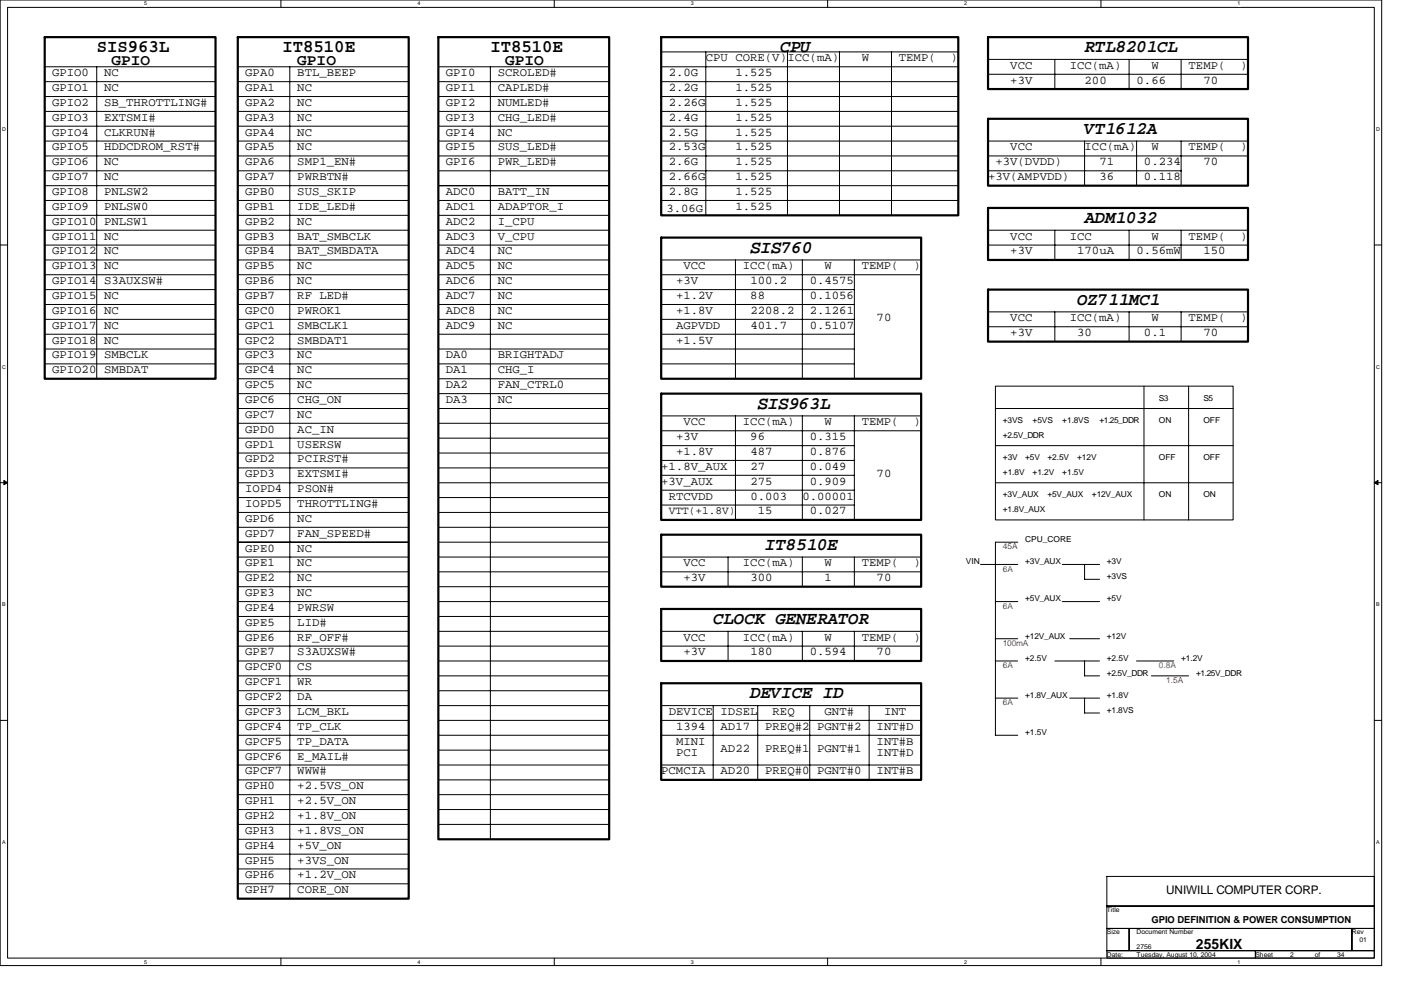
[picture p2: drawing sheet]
<svg xmlns="http://www.w3.org/2000/svg" width="297mm" height="210mm" viewBox="0 0 297 210" stroke-linecap="round" stroke-linejoin="round" font-family="sans-serif">
<defs><g id="words">
<g font-size="3.8">
<text x="20.5" y="11">SIS963L</text>
<text x="59.9" y="11">IT8510E</text>
<text x="104" y="11">IT8510E</text>
<text x="165.4" y="11.1">CPU</text>
<text x="230" y="11.1">RTL8201CL</text>
<text x="230" y="28.4">VT1612A</text>
<text x="230" y="47.3">ADM1032</text>
<text x="159.1" y="53.6">SIS760</text>
<text x="228.4" y="64.6">OZ711MC1</text>
<text x="160.7" y="86.7">SIS963L</text>
<text x="162.2" y="116.6">IT8510E</text>
<text x="151.2" y="132.3">CLOCK GENERATOR</text>
<text x="159.1" y="148.1">DEVICE ID</text>
</g>
<g font-size="3.3">
<text x="23.7" y="13.8">GPIO</text>
<text x="63" y="13.8">GPIO</text>
<text x="107.1" y="13.8">GPIO</text>
</g>
<text font-size="3" x="253.6" y="201.2">255KIX</text>
<g font-size="2.5">
<text x="11" y="16.2">GPIO0</text>
<text x="22.1" y="16.2">NC</text>
<text x="52" y="16.2">GPA0</text>
<text x="63" y="16.2">BTL_BEEP</text>
<text x="94.5" y="16.2">GPI0</text>
<text x="105.5" y="16.2">SCROLED#</text>
<text x="141.8" y="16.2">2.0G</text>
<text x="149.6" y="13">CPU CORE(V)ICC(mA)</text>
<text x="155.9" y="16.2">1.525</text>
<text x="182.7" y="13">W</text>
<text x="190.6" y="13">TEMP(</text>
<text x="201.5" y="13">)</text>
<text x="214.2" y="14.6">VCC</text>
<text x="214.2" y="17.7">+3V</text>
<text x="226.8" y="14.6">ICC(mA)</text>
<text x="230" y="17.7">200</text>
<text x="241" y="17.7">0.66</text>
<text x="244.1" y="14.6">W</text>
<text x="252" y="14.6">TEMP(</text>
<text x="255.1" y="17.7">70</text>
<text x="263" y="14.6">)</text>
<text x="11" y="19.3">GPIO1</text>
<text x="11" y="22.5">GPIO2</text>
<text x="22.1" y="22.5">SB_THROTTLING#</text>
<text x="22.1" y="19.3">NC</text>
<text x="52" y="22.5">GPA2</text>
<text x="52" y="19.3">GPA1</text>
<text x="63" y="19.3">NC</text>
<text x="63" y="22.5">NC</text>
<text x="94.5" y="22.5">GPI2</text>
<text x="94.5" y="19.3">GPI1</text>
<text x="105.5" y="22.5">NUMLED#</text>
<text x="105.5" y="19.3">CAPLED#</text>
<text x="141.8" y="19.3">2.2G</text>
<text x="141.8" y="22.5">2.26G</text>
<text x="155.9" y="19.3">1.525</text>
<text x="155.9" y="22.5">1.525</text>
<text x="11" y="28.7">GPIO4</text>
<text x="11" y="25.6">GPIO3</text>
<text x="22.1" y="28.7">CLKRUN#</text>
<text x="22.1" y="25.6">EXTSMI#</text>
<text x="52" y="28.7">GPA4</text>
<text x="52" y="25.6">GPA3</text>
<text x="63" y="25.6">NC</text>
<text x="63" y="28.7">NC</text>
<text x="94.5" y="25.6">GPI3</text>
<text x="94.5" y="28.7">GPI4</text>
<text x="105.5" y="25.6">CHG_LED#</text>
<text x="105.5" y="28.7">NC</text>
<text x="141.8" y="25.6">2.4G</text>
<text x="141.8" y="28.7">2.5G</text>
<text x="155.9" y="25.6">1.525</text>
<text x="155.9" y="28.7">1.525</text>
<text x="11" y="35.1">GPIO6</text>
<text x="11" y="31.9">GPIO5</text>
<text x="22.1" y="35.1">NC</text>
<text x="22.1" y="31.9">HDDCDROM_RST#</text>
<text x="52" y="35.1">GPA6</text>
<text x="52" y="31.9">GPA5</text>
<text x="63" y="31.9">NC</text>
<text x="63" y="35.1">SMP1_EN#</text>
<text x="94.5" y="35.1">GPI6</text>
<text x="94.5" y="31.9">GPI5</text>
<text x="105.5" y="31.9">SUS_LED#</text>
<text x="105.5" y="35.1">PWR_LED#</text>
<text x="141.8" y="35.1">2.6G</text>
<text x="141.8" y="31.9">2.53G</text>
<text x="155.9" y="35.1">1.525</text>
<text x="155.9" y="31.9">1.525</text>
<text x="211" y="35.1">+3V(DVDD)</text>
<text x="214.2" y="31.9">VCC</text>
<text x="230" y="31.9">ICC(mA)</text>
<text x="233.1" y="35.1">71</text>
<text x="242.5" y="35.1">0.234</text>
<text x="244.1" y="31.9">W</text>
<text x="252" y="31.9">TEMP(</text>
<text x="255.1" y="35.1">70</text>
<text x="263" y="31.9">)</text>
<text x="11" y="41.4">GPIO8</text>
<text x="11" y="38.2">GPIO7</text>
<text x="22.1" y="38.2">NC</text>
<text x="22.1" y="41.4">PNLSW2</text>
<text x="52" y="38.2">GPA7</text>
<text x="52" y="41.4">GPB0</text>
<text x="63" y="38.2">PWRBTN#</text>
<text x="63" y="41.4">SUS_SKIP</text>
<text x="94.5" y="41.4">ADC0</text>
<text x="105.5" y="41.4">BATT_IN</text>
<text x="141.8" y="41.4">2.8G</text>
<text x="141.8" y="38.2">2.66G</text>
<text x="155.9" y="38.2">1.525</text>
<text x="155.9" y="41.4">1.525</text>
<text x="209.5" y="38.2">+3V(AMPVDD)</text>
<text x="233.1" y="38.2">36</text>
<text x="242.5" y="38.2">0.118</text>
<text x="11" y="47.6">GPIO10</text>
<text x="11" y="44.5">GPIO9</text>
<text x="22.1" y="44.5">PNLSW0</text>
<text x="22.1" y="47.6">PNLSW1</text>
<text x="52" y="47.6">GPB2</text>
<text x="52" y="44.5">GPB1</text>
<text x="63" y="47.6">NC</text>
<text x="63" y="44.5">IDE_LED#</text>
<text x="94.5" y="44.5">ADC1</text>
<text x="94.5" y="47.6">ADC2</text>
<text x="105.5" y="44.5">ADAPTOR_I</text>
<text x="105.5" y="47.6">I_CPU</text>
<text x="141.3" y="45">3.06G</text>
<text x="155.9" y="44.5">1.525</text>
<text x="11" y="54">GPIO12</text>
<text x="11" y="50.8">GPIO11</text>
<text x="22.1" y="50.8">NC</text>
<text x="22.1" y="54">NC</text>
<text x="52" y="50.8">GPB3</text>
<text x="52" y="54">GPB4</text>
<text x="63" y="50.8">BAT_SMBCLK</text>
<text x="63" y="54">BAT_SMBDATA</text>
<text x="94.5" y="50.8">ADC3</text>
<text x="94.5" y="54">ADC4</text>
<text x="105.5" y="50.8">V_CPU</text>
<text x="105.5" y="54">NC</text>
<text x="214.2" y="50.8">VCC</text>
<text x="214.2" y="54">+3V</text>
<text x="226.8" y="50.8">ICC</text>
<text x="228.4" y="54">170uA</text>
<text x="241" y="54">0.56mW</text>
<text x="244.1" y="50.8">W</text>
<text x="252" y="50.8">TEMP(</text>
<text x="255.1" y="54">150</text>
<text x="263" y="50.8">)</text>
<text x="11" y="57.1">GPIO13</text>
<text x="22.1" y="57.1">NC</text>
<text x="52" y="57.1">GPB5</text>
<text x="63" y="57.1">NC</text>
<text x="94.5" y="57.1">ADC5</text>
<text x="105.5" y="57.1">NC</text>
<text x="144.9" y="57.1">VCC</text>
<text x="157.5" y="57.1">ICC(mA)</text>
<text x="174.8" y="57.1">W</text>
<text x="182.7" y="57.1">TEMP(</text>
<text x="193.7" y="57.1">)</text>
<text x="11" y="60.2">GPIO14</text>
<text x="11" y="63.4">GPIO15</text>
<text x="22.1" y="60.2">S3AUXSW#</text>
<text x="22.1" y="63.4">NC</text>
<text x="52" y="63.4">GPB7</text>
<text x="52" y="60.2">GPB6</text>
<text x="63" y="63.4">RF LED#</text>
<text x="63" y="60.2">NC</text>
<text x="94.5" y="60.2">ADC6</text>
<text x="94.5" y="63.4">ADC7</text>
<text x="105.5" y="60.2">NC</text>
<text x="105.5" y="63.4">NC</text>
<text x="143.3" y="63.4">+1.2V</text>
<text x="143.3" y="60.2">+3V</text>
<text x="159.1" y="63.4">88</text>
<text x="159.1" y="60.2">100.2</text>
<text x="171.7" y="63.4">0.1056</text>
<text x="171.7" y="60.2">0.4575</text>
<text x="11" y="69.7">GPIO17</text>
<text x="11" y="66.5">GPIO16</text>
<text x="22.1" y="69.7">NC</text>
<text x="22.1" y="66.5">NC</text>
<text x="52" y="69.7">GPC1</text>
<text x="52" y="66.5">GPC0</text>
<text x="63" y="69.7">SMBCLK1</text>
<text x="63" y="66.5">PWROK1</text>
<text x="94.5" y="66.5">ADC8</text>
<text x="94.5" y="69.7">ADC9</text>
<text x="105.5" y="66.5">NC</text>
<text x="105.5" y="69.7">NC</text>
<text x="143.3" y="66.5">+1.8V</text>
<text x="143.3" y="69.7">AGPVDD</text>
<text x="159.1" y="69.7">401.7</text>
<text x="159.1" y="66.5">2208.2</text>
<text x="171.7" y="66.5">2.1261</text>
<text x="171.7" y="69.7">0.5107</text>
<text x="185.9" y="68.1">70</text>
<text x="214.2" y="68.1">VCC</text>
<text x="214.2" y="71.3">+3V</text>
<text x="226.8" y="68.1">ICC(mA)</text>
<text x="228.4" y="71.3">30</text>
<text x="242.5" y="71.3">0.1</text>
<text x="244.1" y="68.1">W</text>
<text x="252" y="68.1">TEMP(</text>
<text x="255.1" y="71.3">70</text>
<text x="263" y="68.1">)</text>
<text x="11" y="76">GPIO19</text>
<text x="11" y="72.9">GPIO18</text>
<text x="22.1" y="72.9">NC</text>
<text x="22.1" y="76">SMBCLK</text>
<text x="52" y="76">GPC3</text>
<text x="52" y="72.9">GPC2</text>
<text x="63" y="76">NC</text>
<text x="63" y="72.9">SMBDAT1</text>
<text x="94.5" y="76">DA0</text>
<text x="105.5" y="76">BRIGHTADJ</text>
<text x="143.3" y="72.9">+1.5V</text>
<text x="11" y="79.1">GPIO20</text>
<text x="22.1" y="79.1">SMBDAT</text>
<text x="52" y="79.1">GPC4</text>
<text x="52" y="82.3">GPC5</text>
<text x="63" y="79.1">NC</text>
<text x="63" y="82.3">NC</text>
<text x="94.5" y="79.1">DA1</text>
<text x="94.5" y="82.3">DA2</text>
<text x="105.5" y="79.1">CHG_I</text>
<text x="105.5" y="82.3">FAN_CTRL0</text>
<text x="52" y="85.4">GPC6</text>
<text x="52" y="88.6">GPC7</text>
<text x="63" y="88.6">NC</text>
<text x="63" y="85.4">CHG_ON</text>
<text x="94.5" y="85.4">DA3</text>
<text x="105.5" y="85.4">NC</text>
<text x="52" y="94.9">GPD1</text>
<text x="52" y="91.7">GPD0</text>
<text x="63" y="94.9">USERSW</text>
<text x="63" y="91.7">AC_IN</text>
<text x="143.3" y="93.3">+3V</text>
<text x="144.9" y="90.2">VCC</text>
<text x="157.5" y="90.2">ICC(mA)</text>
<text x="159.1" y="93.3">96</text>
<text x="171.7" y="93.3">0.315</text>
<text x="174.8" y="90.2">W</text>
<text x="182.7" y="90.2">TEMP(</text>
<text x="193.7" y="90.2">)</text>
<text x="52" y="98">GPD2</text>
<text x="52" y="101.2">GPD3</text>
<text x="63" y="98">PCIRST#</text>
<text x="63" y="101.2">EXTSMI#</text>
<text x="140.2" y="99.6">+1.8V_AUX</text>
<text x="143.3" y="96.5">+1.8V</text>
<text x="159.1" y="96.5">487</text>
<text x="159.1" y="99.6">27</text>
<text x="171.7" y="99.6">0.049</text>
<text x="171.7" y="96.5">0.876</text>
<text x="185.9" y="101.2">70</text>
<text x="52" y="107.5">IOPD5</text>
<text x="52" y="104.4">IOPD4</text>
<text x="63" y="104.4">PSON#</text>
<text x="63" y="107.5">THROTTLING#</text>
<text x="140.2" y="102.8">+3V_AUX</text>
<text x="141.8" y="105.9">RTCVDD</text>
<text x="159.1" y="102.8">275</text>
<text x="159.1" y="105.9">0.003</text>
<text x="170.1" y="105.9">0.00001</text>
<text x="171.7" y="102.8">0.909</text>
<text x="52" y="110.6">GPD6</text>
<text x="52" y="113.8">GPD7</text>
<text x="63" y="110.6">NC</text>
<text x="63" y="113.8">FAN_SPEED#</text>
<text x="160.7" y="109.1">15</text>
<text x="171.7" y="109.1">0.027</text>
<text x="52" y="116.9">GPE0</text>
<text x="63" y="116.9">NC</text>
<text x="52" y="123.2">GPE2</text>
<text x="52" y="120.1">GPE1</text>
<text x="63" y="123.2">NC</text>
<text x="63" y="120.1">NC</text>
<text x="144.9" y="123.2">+3V</text>
<text x="144.9" y="120.1">VCC</text>
<text x="157.5" y="120.1">ICC(mA)</text>
<text x="159.1" y="123.2">300</text>
<text x="174.8" y="120.1">W</text>
<text x="174.8" y="123.2">1</text>
<text x="182.7" y="120.1">TEMP(</text>
<text x="185.9" y="123.2">70</text>
<text x="193.7" y="120.1">)</text>
<text x="52" y="129.5">GPE4</text>
<text x="52" y="126.4">GPE3</text>
<text x="63" y="129.5">PWRSW</text>
<text x="63" y="126.4">NC</text>
<text x="52" y="132.7">GPE5</text>
<text x="52" y="135.8">GPE6</text>
<text x="63" y="132.7">LID#</text>
<text x="63" y="135.8">RF_OFF#</text>
<text x="144.9" y="135.8">VCC</text>
<text x="157.5" y="135.8">ICC(mA)</text>
<text x="174.8" y="135.8">W</text>
<text x="182.7" y="135.8">TEMP(</text>
<text x="193.7" y="135.8">)</text>
<text x="52" y="139">GPE7</text>
<text x="52" y="142.1">GPCF0</text>
<text x="63" y="142.1">CS</text>
<text x="63" y="139">S3AUXSW#</text>
<text x="144.9" y="139">+3V</text>
<text x="159.1" y="139">180</text>
<text x="171.7" y="139">0.594</text>
<text x="185.9" y="139">70</text>
<text x="52" y="148.4">GPCF2</text>
<text x="52" y="145.3">GPCF1</text>
<text x="63" y="145.3">WR</text>
<text x="63" y="148.4">DA</text>
<text x="52" y="154.7">GPCF4</text>
<text x="52" y="151.6">GPCF3</text>
<text x="63" y="154.7">TP_CLK</text>
<text x="63" y="151.6">LCM_BKL</text>
<text x="141.8" y="151.6">DEVICE</text>
<text x="143.3" y="154.7">1394</text>
<text x="152.8" y="151.6">IDSEL</text>
<text x="152.8" y="154.7">AD17</text>
<text x="162.2" y="154.7">PREQ#2</text>
<text x="163.8" y="151.6">REQ</text>
<text x="173.3" y="154.7">PGNT#2</text>
<text x="174.8" y="151.6">GNT#</text>
<text x="185.9" y="154.7">INT#D</text>
<text x="187.4" y="151.6">INT</text>
<text x="52" y="157.9">GPCF5</text>
<text x="52" y="161">GPCF6</text>
<text x="63" y="161">E_MAIL#</text>
<text x="63" y="157.9">TP_DATA</text>
<text x="143.3" y="157.9">MINI</text>
<text x="143.3" y="160.2">PCI</text>
<text x="152.8" y="159.5">AD22</text>
<text x="162.2" y="159.5">PREQ#1</text>
<text x="173.3" y="159.5">PGNT#1</text>
<text x="185.9" y="157.9">INT#B</text>
<text x="185.9" y="160.2">INT#D</text>
<text x="52" y="164.2">GPCF7</text>
<text x="52" y="167.3">GPH0</text>
<text x="63" y="164.2">WWW#</text>
<text x="63" y="167.3">+2.5VS_ON</text>
<text x="140.2" y="164.2">PCMCIA</text>
<text x="152.8" y="164.2">AD20</text>
<text x="162.2" y="164.2">PREQ#0</text>
<text x="173.3" y="164.2">PGNT#0</text>
<text x="185.9" y="164.2">INT#B</text>
<text x="52" y="170.5">GPH1</text>
<text x="52" y="173.6">GPH2</text>
<text x="63" y="170.5">+2.5V_ON</text>
<text x="63" y="173.6">+1.8V_ON</text>
<text x="52" y="176.8">GPH3</text>
<text x="52" y="179.9">GPH4</text>
<text x="63" y="179.9">+5V_ON</text>
<text x="63" y="176.8">+1.8VS_ON</text>
<text x="52" y="183.1">GPH5</text>
<text x="63" y="183.1">+3VS_ON</text>
<text x="52" y="189.4">GPH7</text>
<text x="52" y="186.2">GPH6</text>
<text x="63" y="189.4">CORE_ON</text>
<text x="63" y="186.2">+1.2V_ON</text>
<text x="247.3" y="189.6">UNIWILL COMPUTER CORP.</text>
</g>
<text font-size="2.4" x="141.8" y="108.9">VTT(+1.8V)</text>
<text font-size="2.1" x="244.1" y="195.6">GPIO DEFINITION &amp; POWER CONSUMPTION</text>
<g font-size="1.7">
<text x="212.6" y="89.7">+3VS</text>
<text x="218.9" y="89.7">+5VS</text>
<text x="225.2" y="89.7">+1.8VS</text>
<text x="233.1" y="89.7">+1.25_DDR</text>
<text x="245.7" y="89.7">ON</text>
<text x="245.7" y="85">S3</text>
<text x="255.1" y="89.7">OFF</text>
<text x="255.1" y="85">S5</text>
<text x="212.6" y="92.9">+2.5V_DDR</text>
<text x="212.6" y="97.6">+3V</text>
<text x="212.6" y="100.8">+1.8V</text>
<text x="217.4" y="97.6">+5V</text>
<text x="218.9" y="100.8">+1.2V</text>
<text x="222.1" y="97.6">+2.5V</text>
<text x="225.2" y="100.8">+1.5V</text>
<text x="228.4" y="97.6">+12V</text>
<text x="245.7" y="97.6">OFF</text>
<text x="255.1" y="97.6">OFF</text>
<text x="212.6" y="105.5">+3V_AUX</text>
<text x="222.1" y="105.5">+5V_AUX</text>
<text x="231.5" y="105.5">+12V_AUX</text>
<text x="245.7" y="105.5">ON</text>
<text x="255.1" y="105.5">ON</text>
<text x="212.6" y="108.6">+1.8V_AUX</text>
<text x="204.8" y="119.7">VIN</text>
<text x="217.4" y="114.9">CPU_CORE</text>
<text x="217.4" y="119.7">+3V_AUX</text>
<text x="234.7" y="119.7">+3V</text>
<text x="234.7" y="122.8">+3VS</text>
<text x="217.4" y="127.5">+5V_AUX</text>
<text x="234.7" y="127.5">+5V</text>
<text x="217.4" y="135.4">+12V_AUX</text>
<text x="234.7" y="135.4">+12V</text>
<text x="217.4" y="140.1">+2.5V</text>
<text x="234.7" y="140.1">+2.5V</text>
<text x="234.7" y="143.3">+2.5V_DDR</text>
<text x="250.4" y="140.1">+1.2V</text>
<text x="253.6" y="143.3">+1.25V_DDR</text>
<text x="217.4" y="148">+1.8V_AUX</text>
<text x="234.7" y="148">+1.8V</text>
<text x="217.4" y="155.9">+1.5V</text>
<text x="234.7" y="151.2">+1.8VS</text>
</g>
<g font-size="1.7" fill="#f00">
<text x="212.6" y="116.5">45A</text>
<text x="212.6" y="121.2">6A</text>
<text x="212.6" y="129.1">6A</text>
<text x="212.6" y="137">100mA</text>
<text x="212.6" y="141.7">6A</text>
<text x="245.7" y="141.7">0.8A</text>
<text x="212.6" y="149.6">6A</text>
<text x="247.3" y="144.8">1.5A</text>
</g>
<g font-size="1.4">
<text x="234.7" y="193.4">Title</text>
<text x="234.7" y="198.1">Size</text>
<text x="234.7" y="202.8">Date:</text>
<text x="241" y="202.8">Tuesday, August 10, 2004</text>
<text x="241" y="198.1">Document Number</text>
<text x="241" y="201.3">2756</text>
<text x="266.2" y="202.8">Sheet</text>
<text x="273.6" y="202.8">2</text>
<text x="278.8" y="202.8">of</text>
<text x="283.5" y="202.8">34</text>
<text x="286.6" y="198.1">Rev</text>
<text x="288.2" y="199.7">01</text>
</g>
<g font-size="1.1">
<text x="30.6" y="1.2">5</text>
<text x="88.5" y="1.2">4</text>
<text x="146.5" y="1.2">3</text>
<text x="204.4" y="1.2">2</text>
<text x="262.4" y="1.2">1</text>
<text x=".4" y="27.8">D</text>
<text x="291.8" y="27.8">D</text>
<text x=".4" y="78.1">C</text>
<text x="291.8" y="78.1">C</text>
<text x=".4" y="128.5">B</text>
<text x="291.8" y="128.5">B</text>
<text x=".4" y="178.9">A</text>
<text x="291.8" y="178.9">A</text>
<text x="30.6" y="204.3">5</text>
<text x="88.5" y="204.3">4</text>
<text x="146.5" y="204.3">3</text>
<text x="204.4" y="204.3">2</text>
<text x="262.4" y="204.3">1</text>
</g>
</g></defs>
<path d="M0 0h292.9v204.7h-292.9zM1.6 1.6h289.8v201.5h-289.8z" fill="none" stroke="#000" stroke-width=".21"/>
<g fill="#fff">
<path d="M30.6 .1h.6v1.3h-.6z"/>
<path d="M30.6 203.3h.6v1.3h-.6z"/>
</g>
<path d="M59.6 0v1.6M59.6 203.1v1.6" fill="none" stroke="#000" stroke-width=".21"/>
<g fill="#fff">
<path d="M88.5 .1h.7v1.3h-.7z"/>
<path d="M88.5 203.3h.7v1.3h-.7z"/>
</g>
<path d="M117.5 0v1.6M117.5 203.1v1.6" fill="none" stroke="#000" stroke-width=".21"/>
<g fill="#fff">
<path d="M146.5 .1h.6v1.3h-.6z"/>
<path d="M146.5 203.3h.6v1.3h-.6z"/>
</g>
<path d="M175.5 0v1.6M175.5 203.1v1.6" fill="none" stroke="#000" stroke-width=".21"/>
<g fill="#fff">
<path d="M204.4 .1h.7v1.3h-.7z"/>
<path d="M204.4 203.3h.7v1.3h-.7z"/>
</g>
<path d="M233.4 0v1.6M233.4 203.1v1.6" fill="none" stroke="#000" stroke-width=".21"/>
<g fill="#fff">
<path d="M262.4 .1h.6v1.3h-.6z"/>
<path d="M262.4 203.3h.6v1.3h-.6z"/>
<path d="M.4 26.8h.8v1.2h-.8z"/>
<path d="M291.8 26.8h.8v1.2h-.8z"/>
<path d="M.4 77.1h.8v1.3h-.8z"/>
<path d="M291.8 77.1h.8v1.3h-.8z"/>
</g>
<path d="M0 51.9h1.6M291.4 51.9h1.5" fill="none" stroke="#000" stroke-width=".21"/>
<g fill="#fff">
<path d="M.4 127.5h.8v1.3h-.8z"/>
<path d="M291.8 127.5h.7v1.3h-.7z"/>
</g>
<path d="M0 102.3h1.6M291.4 102.3h1.5" fill="none" stroke="#000" stroke-width=".21"/>
<path d="M.8 101.9l.8 .4-.8 .5zM291.4 102.3l.8-.4v.9z" fill="#000" stroke="#000" stroke-width=".21"/>
<g fill="#fff">
<path d="M.4 177.9h.8v1.3h-.8z"/>
<path d="M291.8 177.9h.7v1.3h-.7z"/>
</g>
<g fill="none" stroke="#000" stroke-width=".21">
<path d="M9.5 17.3h36.2M9.5 14.2h36.2M20.5 14.2v66.1M50.4 17.3h36.3M50.4 14.2h36.3M61.4 14.2v176.4M92.9 17.3h36.3M92.9 14.2h36.3M104 14.2v163.8M140.2 11h63M140.2 17.3h63M140.2 14.2h63"/>
<path d="M149.6 11v34.7M167 11v34.7M178 11v34.7M189 11v34.7M209.5 12.6h55.1M209.5 15.7h55.1M223.6 12.6v6.3M239.4 12.6v6.3M250.4 12.6v6.3M9.5 33.1h36.2M9.5 29.9h36.2M9.5 36.2h36.2"/>
<path d="M9.5 26.8h36.2M9.5 39.4h36.2M9.5 23.6h36.2M9.5 20.5h36.2M50.4 33.1h36.3M50.4 29.9h36.3M50.4 36.2h36.3M50.4 26.8h36.3M50.4 39.4h36.3M50.4 23.6h36.3M50.4 20.5h36.3M92.9 33.1h36.3"/>
<path d="M92.9 29.9h36.3M92.9 36.2h36.3M92.9 26.8h36.3M92.9 39.4h36.3M92.9 23.6h36.3M92.9 20.5h36.3M140.2 33.1h63M140.2 29.9h63M140.2 36.2h63M140.2 26.8h63M140.2 39.4h63M140.2 23.6h63"/>
<path d="M140.2 20.5h63M209.5 33.1h55.1M209.5 29.9h55.1M209.5 36.2h40.9M230 29.9v9.5M241 29.9v9.5M250.4 29.9v9.5M9.5 52h36.2M9.5 48.8h36.2M9.5 55.1h36.2M9.5 58.3h36.2M9.5 42.5h36.2"/>
<path d="M9.5 45.7h36.2M50.4 52h36.3M50.4 48.8h36.3M50.4 55.1h36.3M50.4 58.3h36.3M50.4 42.5h36.3M50.4 45.7h36.3M92.9 52h36.3M92.9 48.8h36.3M92.9 55.1h36.3M92.9 58.3h36.3M92.9 42.5h36.3"/>
<path d="M92.9 45.7h36.3M140.2 55.1h55.1M140.2 58.3h55.1M140.2 42.5h63M155.9 55.1v25.2M170.1 55.1v25.2M181.1 55.1v25.2M209.5 52h55.1M209.5 48.8h55.1M223.6 48.8v6.3M239.4 48.8v6.3M250.4 48.8v6.3"/>
<path d="M9.5 70.9h36.2M9.5 77.2h36.2M9.5 67.7h36.2M9.5 64.6h36.2M9.5 74h36.2M9.5 61.4h36.2M50.4 70.9h36.3M50.4 77.2h36.3M50.4 67.7h36.3M50.4 64.6h36.3M50.4 74h36.3M50.4 61.4h36.3"/>
<path d="M92.9 70.9h36.3M92.9 77.2h36.3M92.9 67.7h36.3M92.9 64.6h36.3M92.9 74h36.3M92.9 61.4h36.3M140.2 70.9h40.9M140.2 77.2h40.9M140.2 67.7h40.9M140.2 64.6h40.9M140.2 74h40.9M140.2 61.4h40.9"/>
<path d="M209.5 66.1h55.1M209.5 69.3h55.1M223.6 66.1v6.4M239.4 66.1v6.4M250.4 66.1v6.4M50.4 80.3h36.3M50.4 99.2h36.3M50.4 92.9h36.3M50.4 89.7h36.3M50.4 83.5h36.3M50.4 96.1h36.3M50.4 86.6h36.3"/>
<path d="M92.9 80.3h36.3M92.9 99.2h36.3M92.9 92.9h36.3M92.9 89.7h36.3M92.9 83.5h36.3M92.9 96.1h36.3M92.9 86.6h36.3M140.2 94.5h40.9M140.2 91.3h55.1M140.2 97.6h40.9M140.2 88.2h55.1M155.9 88.2v22.1"/>
<path d="M170.1 88.2v22.1M181.1 88.2v22.1M211 81.9h50.4v28.3h-50.4zM211 94.5h50.5M211 86.6h50.5M242.5 81.9v28.4M252 81.9v28.4M50.4 118.1h36.3M50.4 102.4h36.3M50.4 111.8h36.3M50.4 115h36.3M50.4 105.5h36.3"/>
<path d="M50.4 108.6h36.3M92.9 118.1h36.3M92.9 102.4h36.3M92.9 111.8h36.3M92.9 115h36.3M92.9 105.5h36.3M92.9 108.6h36.3M140.2 118.1h55.1M140.2 100.8h40.9M140.2 103.9h40.9M140.2 107.1h40.9M154.4 118.1v6.3"/>
<path d="M170.1 118.1v6.3M181.1 118.1v6.3M207.9 119.7h7.9M211 102.4h50.5M215.8 115h-4.8v40.9M225.2 119.7h7.9M230 119.7v3.2M50.4 133.9h36.3M50.4 137h36.3M50.4 121.2h36.3M50.4 124.4h36.3M50.4 127.6h36.3"/>
<path d="M50.4 130.7h36.3M92.9 133.9h36.3M92.9 137h36.3M92.9 121.2h36.3M92.9 124.4h36.3M92.9 127.6h36.3M92.9 130.7h36.3M140.2 133.9h55.1M140.2 137h55.1M140.2 121.2h55.1M154.4 133.9v6.3M170.1 133.9v6.3"/>
<path d="M181.1 133.9v6.3M211 135.4h4.8M211 127.6h4.8M225.2 127.6h7.9M226.8 135.4h6.3M230 122.8h3.1M0 152.7h1.6M50.4 152.7h36.3M50.4 143.3h36.3M50.4 159h36.3M50.4 155.9h36.3M50.4 146.5h36.3"/>
<path d="M50.4 149.6h36.3M50.4 140.1h36.3M92.9 152.7h36.3M92.9 143.3h36.3M92.9 159h36.3M92.9 155.9h36.3M92.9 146.5h36.3M92.9 149.6h36.3M92.9 140.1h36.3M140.2 152.7h55.1M140.2 155.9h55.1M140.2 149.6h55.1"/>
<path d="M151.2 149.6v15.8M160.7 149.6v15.8M171.7 149.6v15.8M184.3 149.6v15.8M211 140.1h4.8M211 155.9h4.8M211 148h4.8M223.6 140.1h9.5M226.8 148h6.3M230 140.1v3.2M230 148v3.2h3.1M230 143.3h3.1"/>
<path d="M241 140.1h7.9M244.1 143.3h7.9M291.4 152.7h1.5M50.4 177.9h36.3M50.4 171.6h36.3M50.4 165.4h36.3M50.4 174.8h36.3M50.4 168.5h36.3M50.4 162.2h36.3M92.9 171.6h36.3M92.9 165.4h36.3M92.9 174.8h36.3"/>
<path d="M92.9 168.5h36.3M92.9 162.2h36.3M140.2 162.2h55.1M50.4 184.2h36.3M50.4 181.1h36.3M50.4 187.4h36.3M234.7 185.8h56.7v6.3h-56.7zM234.7 192.1h56.7v4.7h-56.7zM234.7 196.8h4.7v4.8h-4.7zM239.4 196.8h47.2v4.8h-47.2zM286.6 196.8h4.8v4.8h-4.8zM234.7 201.6h31.5v1.5h-31.5z"/>
<path d="M266.2 201.6h25.2v1.5h-25.2z"/>
</g>
<g fill="none" stroke="#000" stroke-width=".47">
<path d="M9.5 7.9h36.2v72.4h-36.2zM50.4 7.9h36.3v182.6h-36.3zM92.9 7.9h36.3v170h-36.3zM140.2 7.9h63v37.8h-63zM209.5 7.9h55.1v11h-55.1zM209.5 25.2h55.1v14.2h-55.1zM140.2 50.4h55.1v29.9h-55.1zM209.5 44.1h55.1v11h-55.1zM209.5 61.4h55.1v11h-55.1zM140.2 83.5h55.1v26.7h-55.1zM140.2 113.4h55.1v11h-55.1zM140.2 129.1h55.1v11h-55.1z"/>
<path d="M140.2 144.9h55.1v20.5h-55.1z"/>
</g>
<use href="#words"/>
</svg>
